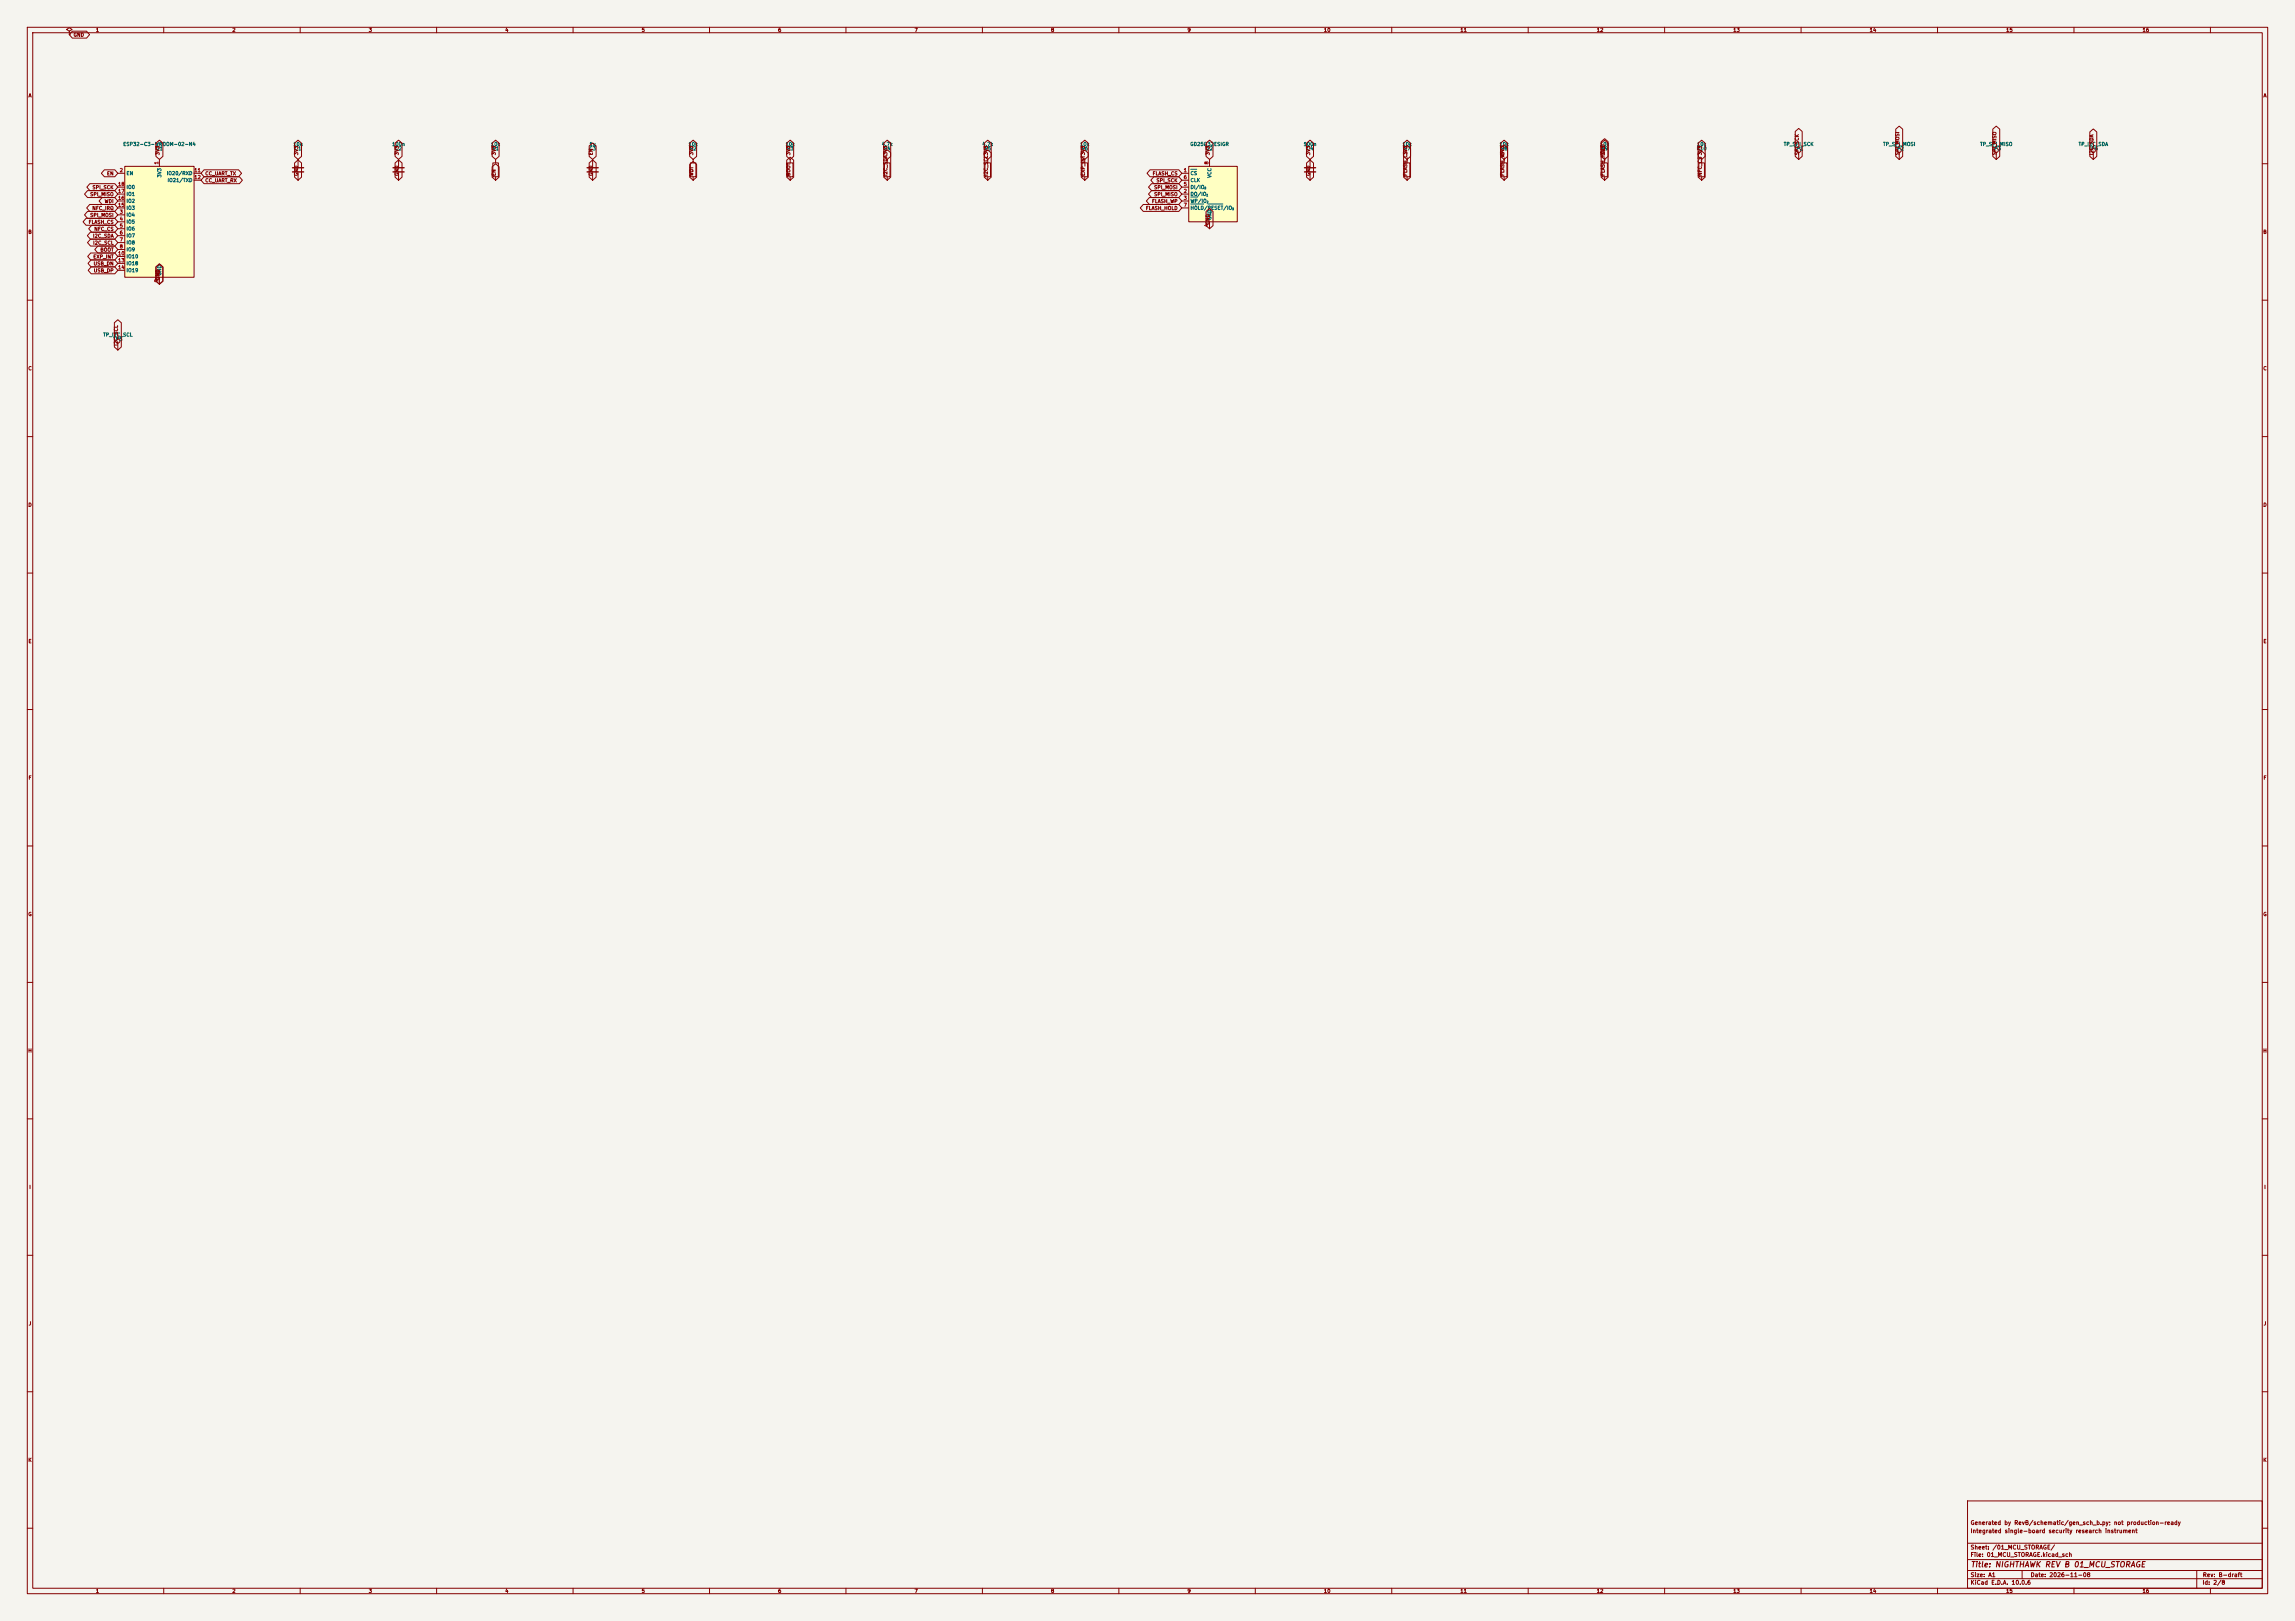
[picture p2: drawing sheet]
<svg xmlns="http://www.w3.org/2000/svg" width="841mm" height="594mm" viewBox="0 0 841 594" stroke-linecap="round" stroke-linejoin="round" font-family="sans-serif">
<defs><g id="words">
<text font-size="2" fill="#840000" x="722" y="574.8">Title: NIGHTHAWK REV B 01_MCU_STORAGE</text>
<g font-size="1.5" fill="#840000">
<text x="721.9" y="562.1">Integrated single-board security research instrument</text>
<text x="721.9" y="559.1">Generated by RevB/schematic/gen_sch_b.py; not production-ready</text>
<text x="721.9" y="568.1">Sheet: /01_MCU_STORAGE/</text>
<text x="721.9" y="570.8">File: 01_MCU_STORAGE.kicad_sch</text>
<text x="721.9" y="581">KiCad E.D.A. 10.0.6</text>
<text x="721.9" y="578.2">Size: A1</text>
<text x="743.9" y="578.2">Date: 2026-11-08</text>
<text x="806.9" y="581">Id: 2/8</text>
<text x="807" y="578.2">Rev: B-draft</text>
</g>
<g font-size="1.3" fill="#840000">
<text x="35" y="12">1</text>
<text x="85" y="12">2</text>
<text x="135" y="12">3</text>
<text x="185" y="12">4</text>
<text x="235" y="12">5</text>
<text x="285" y="12">6</text>
<text x="335" y="12">7</text>
<text x="385" y="12">8</text>
<text x="435" y="12">9</text>
<text x="485" y="12">10</text>
<text x="535" y="12">11</text>
<text x="585" y="12">12</text>
<text x="635" y="12">13</text>
<text x="685" y="12">14</text>
<text x="735" y="12">15</text>
<text x="785" y="12">16</text>
<text x="26.8" y="13.8">GND</text>
<text x="10.3" y="36">A</text>
<text x="829.3" y="36">A</text>
<text x="58.7" y="57" transform="rotate(-90 58.7 57)">3V3</text>
<text x="109.5" y="57" transform="rotate(-90 109.5 57)">3V3</text>
<text x="146.4" y="57" transform="rotate(-90 146.4 57)">3V3</text>
<text x="181.9" y="57" transform="rotate(-90 181.9 57)">3V3</text>
<text x="217.5" y="57" transform="rotate(-90 217.5 57)">EN</text>
<text x="254.3" y="57" transform="rotate(-90 254.3 57)">3V3</text>
<text x="289.9" y="57" transform="rotate(-90 289.9 57)">3V3</text>
<text x="443.5" y="57" transform="rotate(-90 443.5 57)">3V3</text>
<text x="480.4" y="57" transform="rotate(-90 480.4 57)">3V3</text>
<text x="515.9" y="57" transform="rotate(-90 515.9 57)">3V3</text>
<text x="551.5" y="57" transform="rotate(-90 551.5 57)">3V3</text>
<text x="588.3" y="57" transform="rotate(-90 588.3 57)">3V3</text>
<text x="659.4" y="57" transform="rotate(-90 659.4 57)">SPI_SCK</text>
<text x="696.3" y="57" transform="rotate(-90 696.3 57)">SPI_MOSI</text>
<text x="731.8" y="57" transform="rotate(-90 731.8 57)">SPI_MISO</text>
<text x="767.4" y="57" transform="rotate(-90 767.4 57)">I2C_SDA</text>
<text x="39" y="64.6">EN</text>
<text x="75.1" y="64.6">CC_UART_TX</text>
<text x="109.5" y="64.6" transform="rotate(-90 109.5 64.6)">GND</text>
<text x="146.4" y="64.6" transform="rotate(-90 146.4 64.6)">GND</text>
<text x="181.9" y="64.6" transform="rotate(-90 181.9 64.6)">EN</text>
<text x="217.5" y="64.6" transform="rotate(-90 217.5 64.6)">GND</text>
<text x="254.3" y="64.6" transform="rotate(-90 254.3 64.6)">WDI</text>
<text x="289.9" y="64.6" transform="rotate(-90 289.9 64.6)">BOOT</text>
<text x="325.4" y="64.6" transform="rotate(-90 325.4 64.6)">I2C_SDA3V3</text>
<text x="362.3" y="64.6" transform="rotate(-90 362.3 64.6)">I2C_SCL3V3</text>
<text x="397.8" y="64.6" transform="rotate(-90 397.8 64.6)">EXP_INT3V3</text>
<text x="422.2" y="64.6">FLASH_CS</text>
<text x="480.4" y="64.6" transform="rotate(-90 480.4 64.6)">GND</text>
<text x="515.9" y="64.6" transform="rotate(-90 515.9 64.6)">FLASH_CS</text>
<text x="551.5" y="64.6" transform="rotate(-90 551.5 64.6)">FLASH_WP</text>
<text x="588.3" y="64.6" transform="rotate(-90 588.3 64.6)">FLASH_HOLD</text>
<text x="623.9" y="64.6" transform="rotate(-90 623.9 64.6)">NFC_CS 3V3</text>
<text x="33.7" y="69.6">SPI_SCK</text>
<text x="75.1" y="67.1">CC_UART_RX</text>
<text x="422.8" y="69.6">SPI_MOSI</text>
<text x="423.6" y="67.1">SPI_SCK</text>
<text x="32.9" y="72.2">SPI_MISO</text>
<text x="33.7" y="77.3">NFC_IRQ</text>
<text x="38.2" y="74.7">WDI</text>
<text x="419.7" y="77.3">FLASH_HOLD</text>
<text x="422" y="74.7">FLASH_WP</text>
<text x="422.8" y="72.2">SPI_MISO</text>
<text x="32.3" y="82.3">FLASH_CS</text>
<text x="32.9" y="79.8">SPI_MOSI</text>
<text x="443.5" y="82.4" transform="rotate(-90 443.5 82.4)">GND</text>
<text x="10.2" y="86">B</text>
<text x="33.9" y="87.4">I2C_SDA</text>
<text x="34" y="90">I2C_SCL</text>
<text x="34.4" y="84.9">NFC_CS</text>
<text x="829.2" y="86">B</text>
<text x="34" y="95">EXP_INT</text>
<text x="36.6" y="92.5">BOOT</text>
<text x="34.1" y="97.6">USB_DN</text>
<text x="34.2" y="100.1">USB_DP</text>
<text x="58.7" y="102.7" transform="rotate(-90 58.7 102.7)">GND</text>
<text x="43.5" y="126.9" transform="rotate(-90 43.5 126.9)">I2C_SCL</text>
<text x="10.2" y="136">C</text>
<text x="829.2" y="136">C</text>
<text x="10.2" y="186">D</text>
<text x="829.2" y="186">D</text>
<text x="10.3" y="236">E</text>
<text x="829.3" y="236">E</text>
<text x="10.3" y="286">F</text>
<text x="829.3" y="286">F</text>
<text x="10.2" y="336">G</text>
<text x="829.2" y="336">G</text>
<text x="10.2" y="386">H</text>
<text x="829.2" y="386">H</text>
<text x="10.6" y="436">I</text>
<text x="829.6" y="436">I</text>
<text x="10.4" y="486">J</text>
<text x="829.4" y="486">J</text>
<text x="10.2" y="536">K</text>
<text x="829.2" y="536">K</text>
<text x="35" y="584">1</text>
<text x="85" y="584">2</text>
<text x="135" y="584">3</text>
<text x="185" y="584">4</text>
<text x="235" y="584">5</text>
<text x="285" y="584">6</text>
<text x="335" y="584">7</text>
<text x="385" y="584">8</text>
<text x="435" y="584">9</text>
<text x="485" y="584">10</text>
<text x="535" y="584">11</text>
<text x="585" y="584">12</text>
<text x="635" y="584">13</text>
<text x="685" y="584">14</text>
<text x="735" y="584">15</text>
<text x="785" y="584">16</text>
</g>
<g font-size="1.3" fill="#006464">
<text x="45" y="53.8">ESP32-C3-WROOM-02-N4</text>
<text x="107.3" y="53.8">10u</text>
<text x="143.5" y="53.8">100n</text>
<text x="179.8" y="53.8">10k</text>
<text x="215.9" y="53.8">1u</text>
<text x="252.1" y="53.8">10k</text>
<text x="287.7" y="53.8">10k</text>
<text x="323" y="53.8">4.7k</text>
<text x="359.8" y="53.8">4.7k</text>
<text x="395.7" y="53.8">10k</text>
<text x="436" y="53.8">GD25Q32ESIGR</text>
<text x="477.5" y="53.8">100n</text>
<text x="513.8" y="53.8">10k</text>
<text x="549.3" y="53.8">10k</text>
<text x="586.2" y="53.8">10k</text>
<text x="621.7" y="53.8">10k</text>
<text x="653.5" y="53.8">TP_SPI_SCK</text>
<text x="689.9" y="53.8">TP_SPI_MOSI</text>
<text x="725.5" y="53.8">TP_SPI_MISO</text>
<text x="761.5" y="53.8">TP_I2C_SDA</text>
<text x="57" y="55.4">U1</text>
<text x="107.9" y="55.4">C1</text>
<text x="144.7" y="55.4">C2</text>
<text x="180.2" y="55.4">R1</text>
<text x="215.8" y="55.4">C3</text>
<text x="252.6" y="55.4">R2</text>
<text x="288.2" y="55.4">R3</text>
<text x="323.8" y="55.4">R4</text>
<text x="360.6" y="55.4">R5</text>
<text x="396.1" y="55.4">R6</text>
<text x="441.8" y="55.4">U2</text>
<text x="478.7" y="55.4">C4</text>
<text x="514.3" y="55.4">R7</text>
<text x="549.8" y="55.4">R8</text>
<text x="586.6" y="55.4">R9</text>
<text x="621.6" y="55.4">R10</text>
<text x="657.3" y="55.4">TP1</text>
<text x="694.1" y="55.4">TP2</text>
<text x="729.7" y="55.4">TP3</text>
<text x="765.2" y="55.4">TP4</text>
<text x="46.2" y="64.5">EN</text>
<text x="59.4" y="65.2" transform="rotate(-90 59.4 65.2)">3V3</text>
<text x="61" y="64.5">IO20/RXD</text>
<text x="436.1" y="64.5">CS</text>
<text x="444.2" y="65.3" transform="rotate(-90 444.2 65.3)">VCC</text>
<text x="46.2" y="69.5">IO0</text>
<text x="61.3" y="67">IO21/TXD</text>
<text x="436.1" y="69.5">DI/IO</text>
<text x="436.1" y="67">CLK</text>
<text x="46.2" y="77.2">IO3</text>
<text x="46.2" y="74.6">IO2</text>
<text x="46.2" y="72.1">IO1</text>
<text x="436.1" y="72.1">DO/IO</text>
<text x="436.1" y="74.6">WP/IO</text>
<text x="436.1" y="77.2">HOLD/RESET/IO</text>
<text x="46.2" y="79.7">IO4</text>
<text x="46.2" y="82.2">IO5</text>
<text x="444.2" y="80.8" transform="rotate(-90 444.2 80.8)">GND</text>
<text x="46.2" y="84.8">IO6</text>
<text x="46.2" y="87.3">IO7</text>
<text x="46.2" y="89.9">IO8</text>
<text x="46.2" y="92.4">IO9</text>
<text x="46.2" y="94.9">IO10</text>
<text x="46.2" y="97.5">IO18</text>
<text x="46.2" y="100">IO19</text>
<text x="59.4" y="101.1" transform="rotate(-90 59.4 101.1)">GND</text>
<text x="37.7" y="123.6">TP_I2C_SCL</text>
<text x="41.3" y="125.2">TP5</text>
</g>
<g font-size="1.3" fill="#a90000">
<text x="43.7" y="63.4">2</text>
<text x="58.3" y="60.4" transform="rotate(-90 58.3 60.4)">1</text>
<text x="71.1" y="63.4">11</text>
<text x="71.1" y="65.9">12</text>
<text x="433.6" y="63.4">1</text>
<text x="433.6" y="65.9">6</text>
<text x="443.1" y="60.4" transform="rotate(-90 443.1 60.4)">8</text>
<text x="43.1" y="71">17</text>
<text x="43.1" y="68.4">18</text>
<text x="433.6" y="71">2</text>
<text x="433.6" y="68.4">5</text>
<text x="43.1" y="76.1">15</text>
<text x="43.1" y="73.5">16</text>
<text x="433.6" y="73.5">3</text>
<text x="433.6" y="76.1">7</text>
<text x="43.7" y="78.6">3</text>
<text x="43.7" y="81.1">4</text>
<text x="43.7" y="83.7">5</text>
<text x="443.1" y="83.3" transform="rotate(-90 443.1 83.3)">4</text>
<text x="43.7" y="86.2">6</text>
<text x="43.7" y="88.8">7</text>
<text x="43.1" y="93.8">10</text>
<text x="43.7" y="91.3">8</text>
<text x="43.1" y="96.4">13</text>
<text x="43.1" y="98.9">14</text>
<text x="58.3" y="103.6" transform="rotate(-90 58.3 103.6)">9</text>
</g>
<g font-size=".8" fill="#006464">
<text x="441.3" y="69.6">0</text>
<text x="442" y="72.1">1</text>
<text x="442.1" y="74.6">2</text>
<text x="451.5" y="77.2">3</text>
</g>
</g></defs>
<path d="M0 0h841v594h-841z" fill="#f5f4ef" stroke="#f5f4ef" stroke-width=".37"/>
<g fill="none" stroke="#840000" stroke-width=".37">
<path d="M10 10h821v574h-821zM12 12h817v570h-817zM60 10v2M110 10v2M160 10v2M210 10v2M260 10v2M310 10v2M360 10v2M410 10v2M460 10v2M510 10v2"/>
<path d="M560 10v2M610 10v2M660 10v2M710 10v2M760 10v2M810 10v2M10 60h2M146 58.4v2.8M324.1 59.7h2v5.1h-2zM325.1 58.4v1.3M659.1 55.9v2.5M696 55.9v2.5"/>
<path d="M731.5 55.9v2.5M829 60h2M146 63.2v2.8M325.1 64.8v1.2M10 110h2M829 110h2M10 160h2M829 160h2M10 210h2M829 210h2M10 260h2M829 260h2"/>
<path d="M10 310h2M829 310h2M10 360h2M829 360h2M10 410h2M829 410h2M10 460h2M829 460h2M10 510h2M829 510h2M10 560h2M721 550h108v32h-108z"/>
<path d="M829 560h2M721 578.5h108M721 575.5h108M721 571.5h108M721 565.5h108M741 575.5v3M805 575.5v6.5M60 582v2M110 582v2M160 582v2M210 582v2M260 582v2"/>
<path d="M310 582v2M360 582v2M410 582v2M460 582v2M510 582v2M560 582v2M610 582v2M660 582v2M710 582v2M760 582v2M810 582v2"/>
<circle cx="659.1" cy="55.1" r=".76"/>
<circle cx="696" cy="55.1" r=".76"/>
<circle cx="731.5" cy="55.1" r=".76"/>
</g>
<path d="M144 61.5h4.1M144 63h4.1" fill="none" stroke="#840000" stroke-width=".51"/>
<path d="M435.6 61h17.8v20.3h-17.8z" fill="#ffffc2"/>
<g fill="none" stroke="#840000" stroke-width=".37">
<path d="M180.6 59.7h2v5.1h-2zM181.6 58.4v1.3M217.2 58.4v2.8M253 59.7h2v5.1h-2zM254 58.4v1.3M443.2 58.4v2.6M480.1 58.4v2.8M514.6 59.7h2v5.1h-2zM515.6 58.4v1.3M550.2 59.7h2v5.1h-2zM551.2 58.4v1.3M587 59.7h2v5.1h-2z"/>
<path d="M588 58.4v1.3M622.6 59.7h2v5.1h-2zM623.6 58.4v1.3M181.6 64.8v1.2M217.2 63.2v2.8M254 64.8v1.2M433.1 63.5h2.5M433.1 71.1h2.5M433.1 73.7h2.5M433.1 68.6h2.5M433.1 66h2.5M433.1 76.2h2.5"/>
<path d="M435.6 61h17.8v20.3h-17.8zM480.1 63.2v2.8M515.6 64.8v1.2M551.2 64.8v1.2M588 64.8v1.2M623.6 64.8v1.2M443.2 81.3v2.5"/>
</g>
<path d="M436.3 62h2.3M436.3 72.2h2.5M436.3 74.7h4.8M442.6 74.7h5.5" fill="none" stroke="#006464" stroke-width=".37"/>
<path d="M215.1 61.5h4.1M215.1 63h4.1M478 61.5h4.1M478 63h4.1" fill="none" stroke="#840000" stroke-width=".51"/>
<path d="M45.7 61h25.4v40.6h-25.4z" fill="#ffffc2"/>
<g fill="none" stroke="#840000" stroke-width=".37">
<path d="M25.4 11.4l1-.6-1-.6-1 .6 1 .6v1.3M25.4 12.7h.1M26.5 11.4h5.2l1.1 1.3-1.1 1.3h-5.2l-1.1-1.3zM57.1 52.5l1.3-1.1 1.3 1.1v4.8l-1.3 1.1-1.3-1.1zM58.4 58.4v2.6M107.9 52.5l1.3-1.1 1.3 1.1v4.8l-1.3 1.1-1.3-1.1zM107.9 59.7l1.3-1.1 1.3 1.1v5.2l-1.3 1.1-1.3-1.1zM109.2 58.4v2.8M144.8 59.7l1.2-1.1 1.3 1.1v5.2l-1.3 1.1-1.2-1.1zM144.8 52.5l1.2-1.1 1.3 1.1v4.8l-1.3 1.1-1.2-1.1zM180.3 52.5l1.3-1.1 1.3 1.1v4.8l-1.3 1.1-1.3-1.1zM215.9 59.7l1.3-1.1 1.2 1.1v5.2l-1.2 1.1-1.3-1.1z"/>
<path d="M215.9 53.5l1.3-1.1 1.2 1.1v3.8l-1.2 1.1-1.3-1.1zM252.7 52.5l1.3-1.1 1.3 1.1v4.8l-1.3 1.1-1.3-1.1zM288.3 58.7l1.3-1.1 1.2 1.1v6.2l-1.2 1.1-1.3-1.1zM288.3 52.5l1.3-1.1 1.2 1.1v4.8l-1.2 1.1-1.3-1.1zM288.5 59.7h2.1v5.1h-2.1zM289.6 58.4v1.3M323.8 52.5l1.3-1.1 1.3 1.1v4.8l-1.3 1.1-1.3-1.1zM323.8 56l1.3-1.1 1.3 1.1v8.9l-1.3 1.1-1.3-1.1zM360.7 56l1.2-1.1 1.3 1.1v8.9l-1.3 1.1-1.2-1.1zM360.7 52.5l1.2-1.1 1.3 1.1v4.8l-1.3 1.1-1.2-1.1zM360.9 59.7h2.1v5.1h-2.1zM361.9 58.4v1.3"/>
<path d="M396.2 52.5l1.3-1.1 1.3 1.1v4.8l-1.3 1.1-1.3-1.1zM396.2 56.1l1.3-1.1 1.3 1.1v8.8l-1.3 1.1-1.3-1.1zM396.5 59.7h2v5.1h-2zM397.5 58.4v1.3M442 52.5l1.2-1.1 1.3 1.1v4.8l-1.3 1.1-1.2-1.1zM478.8 52.5l1.3-1.1 1.2 1.1v4.8l-1.2 1.1-1.3-1.1zM478.8 59.7l1.3-1.1 1.2 1.1v5.2l-1.2 1.1-1.3-1.1zM514.3 54.4l1.3-1.1 1.3 1.1v10.5l-1.3 1.1-1.3-1.1zM514.3 52.5l1.3-1.1 1.3 1.1v4.8l-1.3 1.1-1.3-1.1zM549.9 52.5l1.3-1.1 1.3 1.1v4.8l-1.3 1.1-1.3-1.1zM549.9 54.2l1.3-1.2 1.3 1.2v10.7l-1.3 1.1-1.3-1.1zM586.7 51.9l1.3-1.1 1.3 1.1v13l-1.3 1.1-1.3-1.1z"/>
<path d="M586.7 52.5l1.3-1.1 1.3 1.1v4.8l-1.3 1.1-1.3-1.1zM622.3 52.5l1.3-1.1 1.2 1.1v4.8l-1.2 1.1-1.3-1.1zM622.3 56.5l1.3-1.2 1.2 1.2v8.4l-1.2 1.1-1.3-1.1zM657.9 48.2l1.2-1.1 1.3 1.1v9.1l-1.3 1.1-1.2-1.1zM694.7 47.3l1.3-1.1 1.2 1.1v10l-1.2 1.1-1.3-1.1zM730.2 47.3l1.3-1.1 1.3 1.1v10l-1.3 1.1-1.3-1.1zM765.8 48.4l1.3-1.2 1.3 1.2v8.9l-1.3 1.1-1.3-1.1zM767.1 55.9v2.5M32.1 77.5h10l1.1 1.2-1.1 1.3h-10l-1.1-1.3zM32.1 69.8h10l1.1 1.3-1.1 1.3h-10l-1.1-1.3zM32.9 74.9h9.2l1.1 1.3-1.1 1.3h-9.2l-1.1-1.3zM32.9 67.3h9.2l1.1 1.3-1.1 1.2h-9.2l-1.1-1.2z"/>
<path d="M37.4 72.4h4.7l1.1 1.3-1.1 1.2h-4.7l-1.1-1.2zM38.3 62.2h3.8l1.1 1.3-1.1 1.3h-3.8l-1.2-1.3zM43.2 63.5h2.5M43.2 78.7h2.5M43.2 76.2h2.5M43.2 73.7h2.5M43.2 71.1h2.5M43.2 68.6h2.5M45.7 61h25.4v40.6h-25.4zM71.1 63.5h2.6M71.1 66h2.6M74.8 62.2h12.6l1.1 1.3-1.1 1.3h-12.6l-1.1-1.3z"/>
<path d="M74.8 64.8h12.9l1.1 1.2-1.1 1.3h-12.9l-1.1-1.3zM109.2 63.2v2.8M180.3 61.1l1.3-1.1 1.3 1.1v3.8l-1.3 1.1-1.3-1.1zM252.7 60.3l1.3-1.1 1.3 1.1v4.6l-1.3 1.1-1.3-1.1zM289.6 64.8v1.2M361.9 64.8v1.2M397.5 64.8v1.2M419 74.9h13l1.1 1.3-1.1 1.3h-13l-1.2-1.3zM421.2 72.4h10.8l1.1 1.3-1.1 1.2h-10.8l-1.1-1.2zM421.4 62.2h10.6l1.1 1.3-1.1 1.3h-10.6l-1.1-1.3zM422 67.3h10l1.1 1.3-1.1 1.2h-10l-1.1-1.2zM422 69.8h10l1.1 1.3-1.1 1.3h-10l-1.1-1.3z"/>
<path d="M422.8 64.8h9.2l1.1 1.2-1.1 1.3h-9.2l-1.1-1.3zM442 77.5l1.2-1.1 1.3 1.1v5.2l-1.3 1.1-1.2-1.1zM31.5 80h10.6l1.1 1.3-1.1 1.2h-10.6l-1.1-1.2zM33.1 85.1h9l1.1 1.3-1.1 1.2h-9l-1.1-1.2zM33.2 87.6h8.9l1.1 1.3-1.1 1.3h-8.9l-1.1-1.3zM33.2 92.7h8.9l1.1 1.3-1.1 1.2h-8.9l-1.1-1.2zM33.4 95.2h8.7l1.1 1.3-1.1 1.3h-8.7l-1.2-1.3zM33.4 97.8h8.7l1.1 1.3-1.1 1.2h-8.7l-1.1-1.2zM33.6 82.5h8.5l1.1 1.3-1.1 1.3h-8.5l-1.1-1.3zM35.8 90.2h6.3l1.1 1.2-1.1 1.3h-6.3l-1.1-1.3zM43.2 81.3h2.5M43.2 83.8h2.5"/>
<path d="M43.2 86.4h2.5M43.2 88.9h2.5M43.2 91.4h2.5M43.2 94h2.5M43.2 96.5h2.5M43.2 99.1h2.5M57.1 97.8l1.3-1.1 1.3 1.1v5.2l-1.3 1.1-1.3-1.1zM41.9 118.3l1.3-1.1 1.3 1.1v8.9l-1.3 1.1-1.3-1.1zM58.4 101.6v2.5M43.2 125.7v2.6"/>
<circle cx="767.1" cy="55.1" r=".76"/>
<circle cx="43.2" cy="125" r=".76"/>
</g>
<path d="M107.2 61.5h4.1M107.2 63h4.1" fill="none" stroke="#840000" stroke-width=".51"/>
<use href="#words"/>
</svg>
